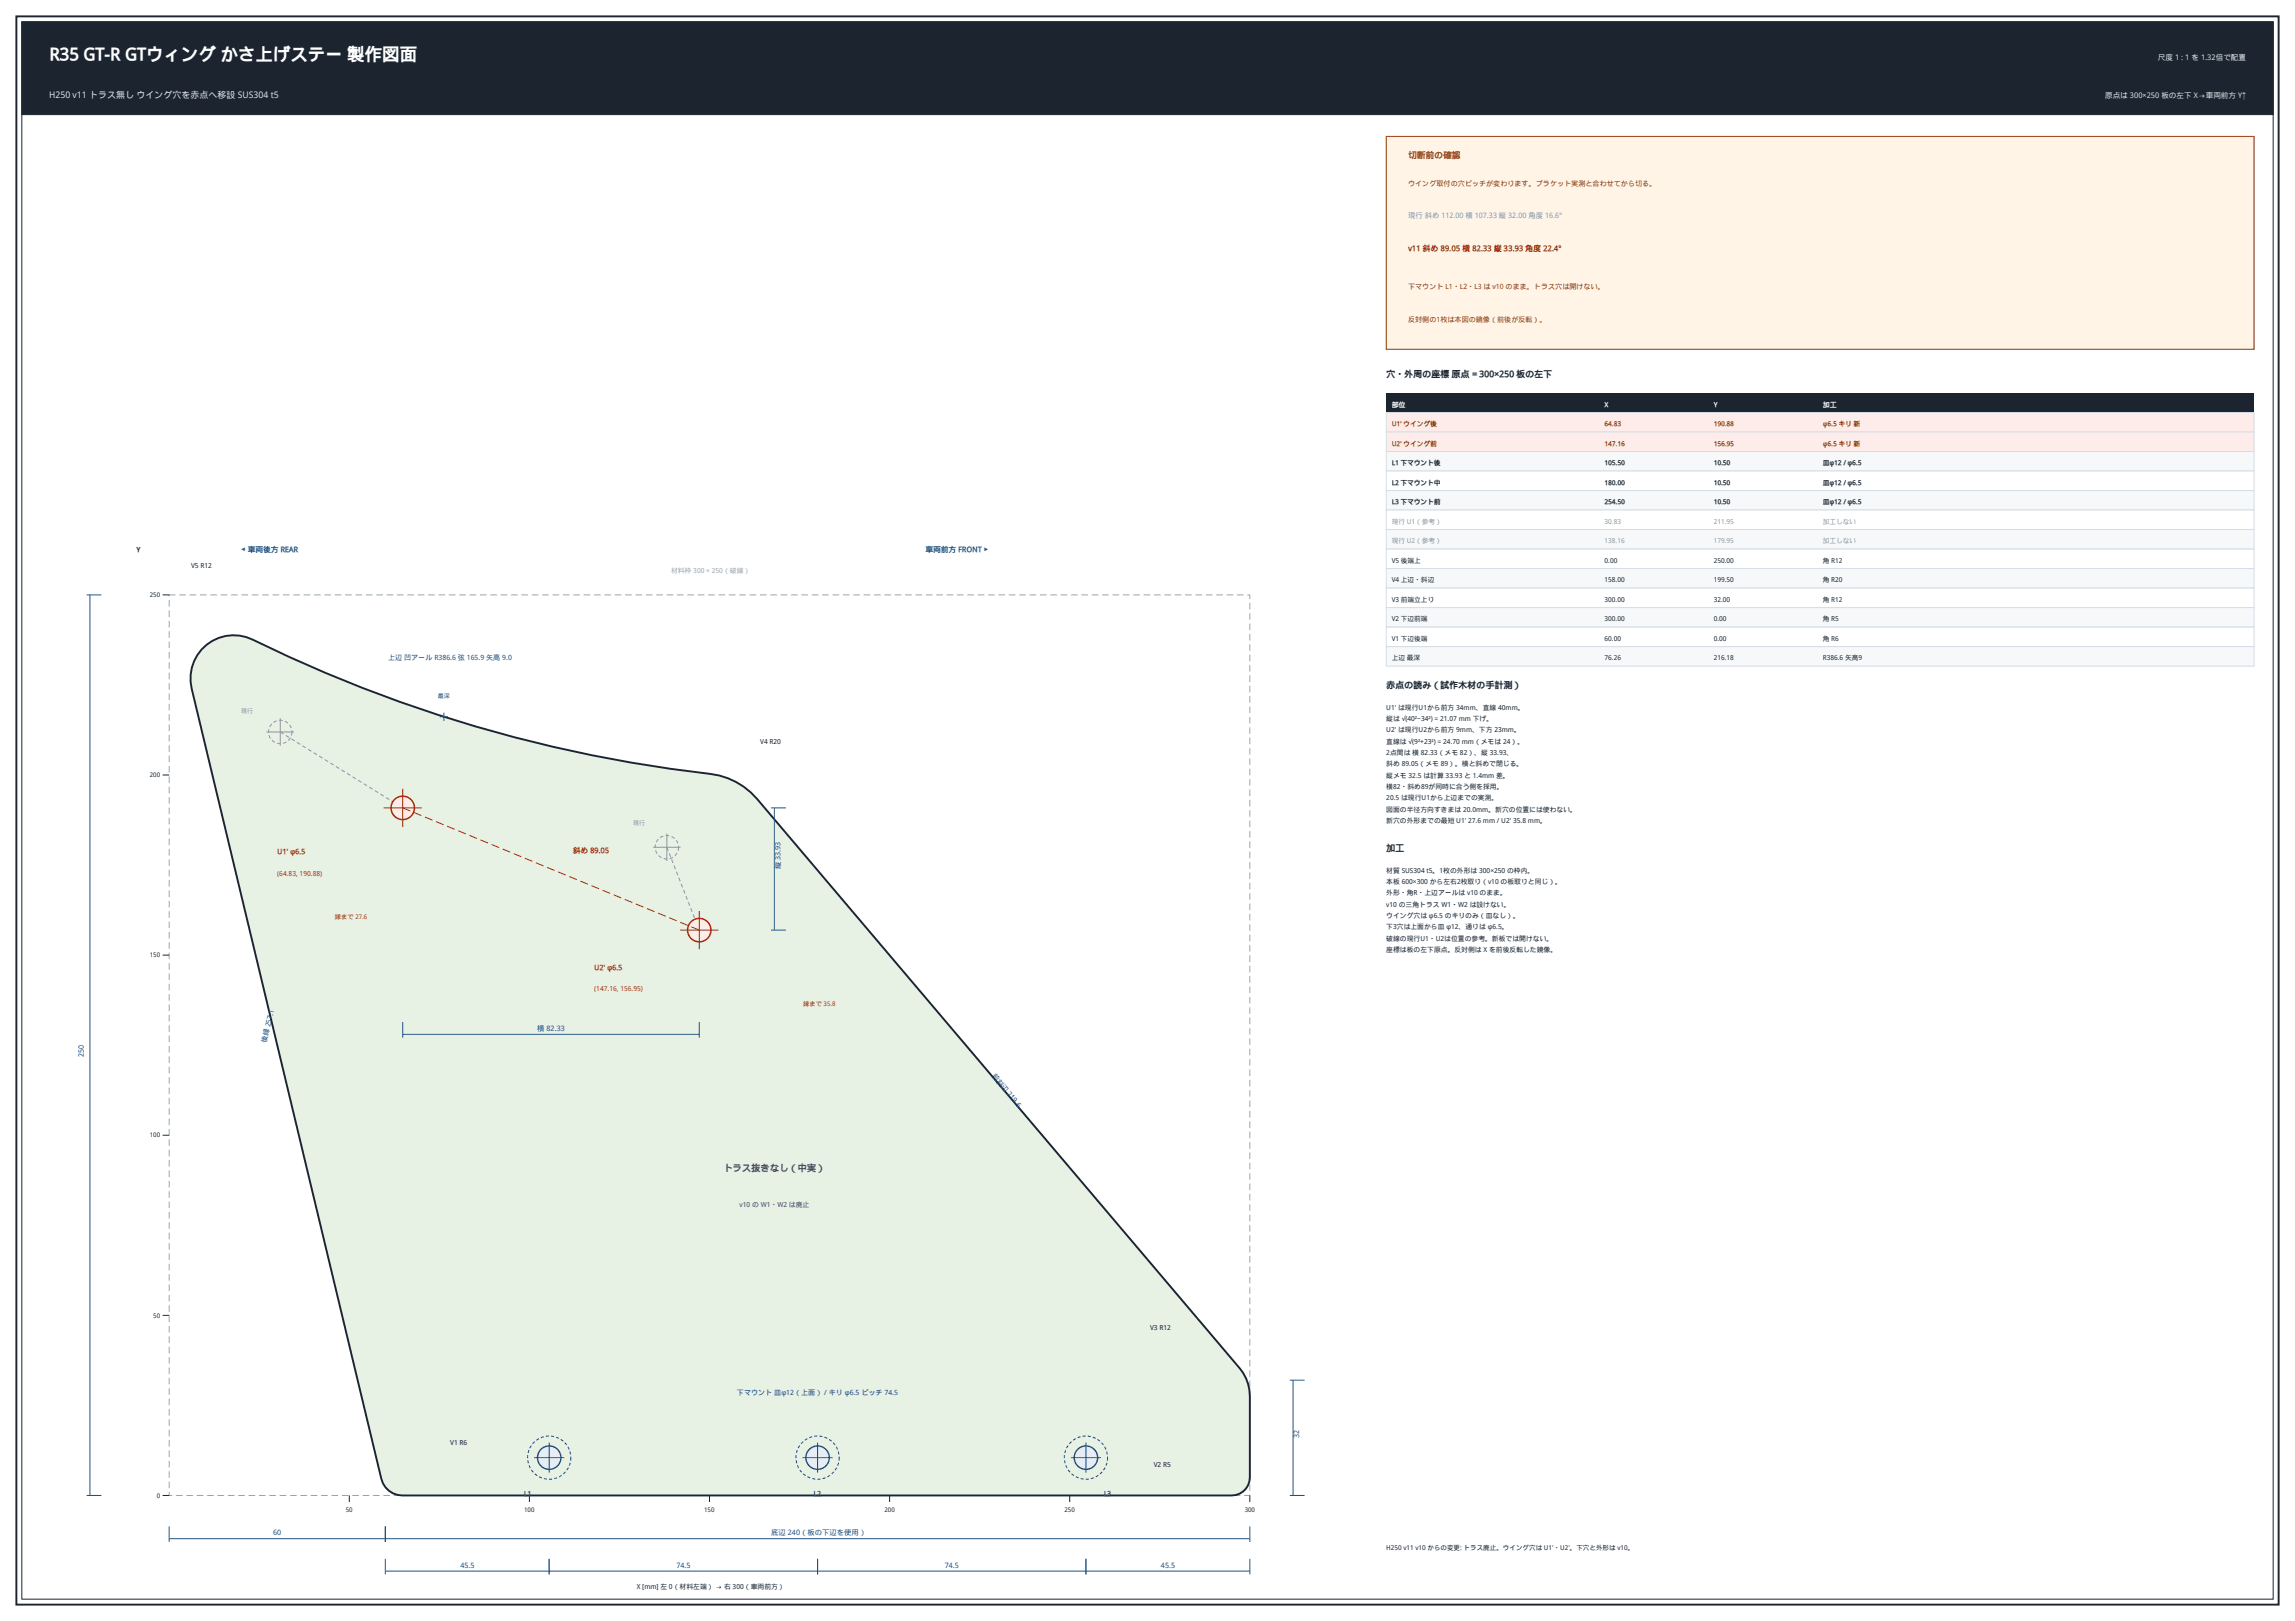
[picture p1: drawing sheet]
<svg xmlns="http://www.w3.org/2000/svg" width="841mm" height="594mm" viewBox="0 0 841 594" stroke-linecap="round" stroke-linejoin="round" font-family="sans-serif">
<defs><g id="words">
<text font-size="6.4" fill="#fff" x="18" y="22">R35 GT-R GTウィング かさ上げステー 製作図面</text>
<text font-size="3.4" fill="#3d6b45" x="265.1" y="429.2">トラス抜きなし（中実）</text>
<text font-size="3.3" fill="#d6deea" x="18" y="36">H250 v11 トラス無し ウイング穴を赤点へ移設 SUS304 t5</text>
<g font-size="3.3" fill="#1c2430">
<text x="508" y="138">穴・外周の座標 原点 = 300×250 板の左下</text>
<text x="508" y="252.1">赤点の読み（試作木材の手計測）</text>
<text x="508" y="311.7">加工</text>
</g>
<text font-size="3.2" fill="#8a4b08" x="516" y="58">切断前の確認</text>
<text font-size="2.9" fill="#b42318" x="516" y="92">v11 斜め 89.05 横 82.33 縦 33.93 角度 22.4°</text>
<g font-size="2.8" fill="#d6deea">
<text x="790.7" y="22">尺度 1 : 1 を 1.32倍で配置</text>
<text x="771.4" y="36">原点は 300×250 板の左下 X→車両前方 Y↑</text>
</g>
<g font-size="2.8" fill="#1a4f8b">
<text x="88.4" y="202.2">◀ 車両後方 REAR</text>
<text x="339.2" y="202.2">車両前方 FRONT ▶</text>
</g>
<text font-size="2.8" fill="#b42318" x="209.9" y="312.4">斜め 89.05</text>
<text font-size="2.7" fill="#8d96a3" x="516" y="80">現行 斜め 112.00 横 107.33 縦 32.00 角度 16.6°</text>
<g font-size="2.7" fill="#b42318">
<text x="101.6" y="313">U1' φ6.5</text>
<text x="217.8" y="355.3">U2' φ6.5</text>
</g>
<g font-size="2.7" fill="#1a4f8b">
<text x="286" y="318.4" transform="rotate(-90 286 318.4)">縦 33.93</text>
<text x="196.9" y="377.7">横 82.33</text>
<text x="30.8" y="387.3" transform="rotate(-90 30.8 387.3)">250</text>
<text x="476" y="526.9" transform="rotate(-90 476 526.9)">32</text>
<text x="100.1" y="562.5">60</text>
<text x="282.6" y="562.5">底辺 240（板の下辺を使用）</text>
<text x="168.7" y="574.4">45.5</text>
<text x="247.9" y="574.4">74.5</text>
<text x="346.2" y="574.4">74.5</text>
<text x="425.4" y="574.4">45.5</text>
</g>
<g font-size="2.6" fill="#8a4b08">
<text x="516" y="68">ウイング取付の穴ピッチが変わります。ブラケット実測と合わせてから切る。</text>
<text x="516" y="106">下マウント L1・L2・L3 は v10 のまま。トラス穴は開けない。</text>
<text x="516" y="118">反対側の1枚は本図の鏡像（前後が反転）。</text>
</g>
<text font-size="2.6" fill="#1c2430" x="50" y="202.2">Y</text>
<g font-size="2.6" fill="#1a4f8b">
<text x="142.2" y="241.8">上辺 凹アール R386.6 弦 165.9 矢高 9.0</text>
<text x="97.5" y="382.2" transform="rotate(-76 97.5 382.2)">後縁 257.1</text>
<text x="363.4" y="394.4" transform="rotate(50 363.4 394.4)">前斜辺 219.6</text>
</g>
<g font-size="2.6" fill="#1a5276">
<text x="270" y="511">下マウント 皿φ12（上面） / キリ φ6.5 ピッチ 74.5</text>
<text x="192" y="548.1">L1</text>
<text x="298.1" y="548.1">L2</text>
<text x="404.5" y="548.1">L3</text>
</g>
<g font-size="2.5" fill="#fff">
<text x="510" y="149">部位</text>
<text x="588" y="149">X</text>
<text x="628" y="149">Y</text>
<text x="668" y="149">加工</text>
</g>
<g font-size="2.5" fill="#b42318">
<text x="510" y="156.1">U1' ウイング後</text>
<text x="588" y="156.1">64.83</text>
<text x="628" y="156.1">190.88</text>
<text x="668" y="156.1">φ6.5 キリ 新</text>
<text x="510" y="163.3">U2' ウイング前</text>
<text x="588" y="163.3">147.16</text>
<text x="628" y="163.3">156.95</text>
<text x="668" y="163.3">φ6.5 キリ 新</text>
<text x="101.6" y="321">(64.83, 190.88)</text>
<text x="217.8" y="363.2">(147.16, 156.95)</text>
</g>
<g font-size="2.5" fill="#1c2430">
<text x="510" y="170.4">L1 下マウント後</text>
<text x="588" y="170.4">105.50</text>
<text x="628" y="170.4">10.50</text>
<text x="668" y="170.4">皿φ12 / φ6.5</text>
<text x="510" y="177.6">L2 下マウント中</text>
<text x="588" y="177.6">180.00</text>
<text x="628" y="177.6">10.50</text>
<text x="668" y="177.6">皿φ12 / φ6.5</text>
<text x="510" y="184.7">L3 下マウント前</text>
<text x="588" y="184.7">254.50</text>
<text x="628" y="184.7">10.50</text>
<text x="668" y="184.7">皿φ12 / φ6.5</text>
<text x="70" y="208">V5 R12</text>
<text x="510" y="206.2">V5 後端上</text>
<text x="588" y="206.2">0.00</text>
<text x="628" y="206.2">250.00</text>
<text x="668" y="206.2">角 R12</text>
<text x="510" y="213.4">V4 上辺・斜辺</text>
<text x="588" y="213.4">158.00</text>
<text x="628" y="213.4">199.50</text>
<text x="668" y="213.4">角 R20</text>
<text x="510" y="220.5">V3 前端立上り</text>
<text x="588" y="220.5">300.00</text>
<text x="628" y="220.5">32.00</text>
<text x="668" y="220.5">角 R12</text>
<text x="510" y="227.7">V2 下辺前端</text>
<text x="588" y="227.7">300.00</text>
<text x="628" y="227.7">0.00</text>
<text x="668" y="227.7">角 R5</text>
<text x="510" y="234.8">V1 下辺後端</text>
<text x="588" y="234.8">60.00</text>
<text x="628" y="234.8">0.00</text>
<text x="668" y="234.8">角 R6</text>
<text x="510" y="242">上辺 最深</text>
<text x="588" y="242">76.26</text>
<text x="628" y="242">216.18</text>
<text x="668" y="242">R386.6 矢高9</text>
<text x="508" y="260.1">U1' は現行U1から前方 34mm、直線 40mm。</text>
<text x="508" y="264.2">縦は √(40²−34²) = 21.07 mm 下げ。</text>
<text x="508" y="268.4">U2' は現行U2から前方 9mm、下方 23mm。</text>
<text x="278.6" y="272.7">V4 R20</text>
<text x="508" y="272.5">直線は √(9²+23²) = 24.70 mm（メモは 24）。</text>
<text x="508" y="276.7">2点間は 横 82.33（メモ 82）、縦 33.93、</text>
<text x="508" y="280.8">斜め 89.05（メモ 89）。横と斜めで閉じる。</text>
<text x="508" y="285">縦メモ 32.5 は計算 33.93 と 1.4mm 差。</text>
<text x="508" y="289.1">横82・斜め89が同時に合う側を採用。</text>
<text x="508" y="293.3">20.5 は現行U1から上辺までの実測。</text>
<text x="508" y="297.4">図面の半径方向すきまは 20.0mm。新穴の位置には使わない。</text>
<text x="508" y="301.6">新穴の外形までの最短 U1' 27.6 mm / U2' 35.8 mm。</text>
<text x="508" y="319.8">材質 SUS304 t5。1枚の外形は 300×250 の枠内。</text>
<text x="508" y="323.9">本板 600×300 から左右2枚取り（v10 の板取りと同じ）。</text>
<text x="508" y="328.1">外形・角R・上辺アールは v10 のまま。</text>
<text x="508" y="332.2">v10 の三角トラス W1・W2 は設けない。</text>
<text x="508" y="336.4">ウイング穴は φ6.5 のキリのみ（皿なし）。</text>
<text x="508" y="340.5">下3穴は上面から皿 φ12、通りは φ6.5。</text>
<text x="508" y="344.7">破線の現行U1・U2は位置の参考。新板では開けない。</text>
<text x="508" y="348.8">座標は板の左下原点。反対側は X を前後反転した鏡像。</text>
<text x="421.4" y="487.3">V3 R12</text>
<text x="165" y="529.5">V1 R6</text>
<text x="422.8" y="537.4">V2 R5</text>
<text x="233.3" y="582.3">X [mm] 左 0（材料左端） → 右 300（車両前方）</text>
</g>
<g font-size="2.5" fill="#8d96a3">
<text x="510" y="191.9">現行 U1（参考）</text>
<text x="588" y="191.9">30.83</text>
<text x="628" y="191.9">211.95</text>
<text x="668" y="191.9">加工しない</text>
<text x="510" y="199">現行 U2（参考）</text>
<text x="588" y="199">138.16</text>
<text x="628" y="199">179.95</text>
<text x="668" y="199">加工しない</text>
</g>
<text font-size="2.5" fill="#9aa6b2" x="245.9" y="210.1">材料枠 300 × 250（破線）</text>
<text font-size="2.5" fill="#3d6b45" x="271" y="442.4">v10 の W1・W2 は廃止</text>
<text font-size="2.4" fill="#1c2430" x="508" y="568">H250 v11 v10 からの変更: トラス廃止。ウイング穴は U1'・U2'。下穴と外形は v10。</text>
<g font-size="2.3" fill="#1c2430">
<text x="54.9" y="218.8">250</text>
<text x="54.9" y="284.8">200</text>
<text x="54.9" y="350.8">150</text>
<text x="54.9" y="416.8">100</text>
<text x="56.2" y="482.8">50</text>
<text x="57.4" y="548.8">0</text>
<text x="126.7" y="554.2">50</text>
<text x="192.1" y="554.2">100</text>
<text x="258.1" y="554.2">150</text>
<text x="324.1" y="554.2">200</text>
<text x="390.1" y="554.2">250</text>
<text x="456.1" y="554.2">300</text>
</g>
<g font-size="2.3" fill="#b42318">
<text x="122.7" y="336.8">縁まで 27.6</text>
<text x="294.3" y="368.5">縁まで 35.8</text>
</g>
<text font-size="2.2" fill="#1a4f8b" x="160.5" y="255.6">最深</text>
<g font-size="2.2" fill="#8d96a3">
<text x="88.4" y="261.2">現行</text>
<text x="232.1" y="302.5">現行</text>
</g>
</g></defs>
<path d="M6 6h829v582h-829z" fill="none" stroke="#1c2430" stroke-width=".7" stroke-linecap="butt"/>
<path d="M8 8h825v578h-825z" fill="none" stroke="#1c2430" stroke-width=".37"/>
<path d="M8 8h825v34h-825z" fill="#1c2430" stroke="#1c2430" stroke-width=".37"/>
<path d="M62 218h396v330h-396z" fill="none" stroke="#9aa6b2" stroke-width=".37" stroke-dasharray="2.2 1.6"/>
<path d="M73.9 238a15.8 15.8 0 0 1 18.7-3.6 510.5 510.5 0 0 0 167.7 49.2 26.5 26.5 0 0 1 17.1 9.2l176.8 208.5a15.8 15.8 0 0 1 3.8 10.3v29.8a6.6 6.6 0 0 1-6.6 6.6h-304a7.9 7.9 0 0 1-7.7-6.1l-69.5-289.6a15.9 15.9 0 0 1 3.7-14.3z" fill="#e7f2e4" stroke="#1c2430" stroke-width=".7"/>
<path d="M59.6 218h2.4M59.6 284h2.4M59.6 350h2.4M59.6 416h2.4M59.6 482h2.4M59.6 548h2.4M128 548v2.4M194 548v2.4M260 548v2.4M326 548v2.4M392 548v2.4M458 548v2.4" fill="none" stroke="#1c2430" stroke-width=".37"/>
<path d="M31.8 218h5.4M33 218v330M161.2 262.7h3M162.7 261.2v3M472.6 505.8h5.4M473.8 505.8v42.2M31.8 548h5.4M62 559.3v5.7M141.2 559.3v5.7M458 559.3v5.7M472.6 548h5.4M62 563.8h396" fill="none" stroke="#1a4f8b" stroke-width=".37"/>
<g fill="none" stroke="#8d96a3" stroke-width=".37" stroke-dasharray="1.3 .9" stroke-linecap="butt">
<circle cx="102.7" cy="268.2" r="4.3"/>
<circle cx="244.4" cy="310.5" r="4.3"/>
</g>
<path d="M97.7 268.2h10M102.7 263.2v10M239.4 310.5h10M244.4 305.5v10" fill="none" stroke="#8d96a3" stroke-width=".37"/>
<path d="M102.7 268.2l44.9 27.8M244.4 310.5l11.9 30.3" fill="none" stroke="#8d96a3" stroke-width=".37" stroke-dasharray="1.4 1" stroke-linecap="butt"/>
<circle cx="147.6" cy="296" r="4.3" fill="#fde8e6" stroke="#b42318" stroke-width=".55"/>
<path d="M140.6 296h14M147.6 289v14" fill="none" stroke="#b42318" stroke-width=".37"/>
<circle cx="256.2" cy="340.8" r="4.3" fill="#fde8e6" stroke="#b42318" stroke-width=".55"/>
<path d="M256.3 333.8v14M249.2 340.8h14" fill="none" stroke="#b42318" stroke-width=".37"/>
<path d="M147.6 296l108.7 44.8" fill="none" stroke="#b42318" stroke-width=".37" stroke-dasharray="3 1.4" stroke-linecap="butt"/>
<path d="M282.6 296h5.4M283.8 296v44.8M282.6 340.8h5.4M147.6 379h108.7M147.6 374.5v5.7M256.3 374.5v5.7" fill="none" stroke="#1a4f8b" stroke-width=".37"/>
<circle cx="201.3" cy="534.1" r="7.9" fill="none" stroke="#1a5276" stroke-width=".37" stroke-dasharray="1.1 .8" stroke-linecap="butt"/>
<circle cx="201.3" cy="534.1" r="4.3" fill="#e4eef8" stroke="#1a5276" stroke-width=".5"/>
<path d="M195.8 534.1h11M201.3 528.6v11" fill="none" stroke="#1a5276" stroke-width=".37"/>
<circle cx="299.6" cy="534.1" r="7.9" fill="none" stroke="#1a5276" stroke-width=".37" stroke-dasharray="1.1 .8" stroke-linecap="butt"/>
<circle cx="299.6" cy="534.1" r="4.3" fill="#e4eef8" stroke="#1a5276" stroke-width=".5"/>
<path d="M294.1 534.1h11M299.6 528.6v11" fill="none" stroke="#1a5276" stroke-width=".37"/>
<circle cx="397.9" cy="534.1" r="7.9" fill="none" stroke="#1a5276" stroke-width=".37" stroke-dasharray="1.1 .8" stroke-linecap="butt"/>
<circle cx="397.9" cy="534.1" r="4.3" fill="#e4eef8" stroke="#1a5276" stroke-width=".5"/>
<path d="M392.4 534.1h11M397.9 528.6v11" fill="none" stroke="#1a5276" stroke-width=".37"/>
<path d="M141.2 575.7h316.8M141.2 571.2v5.7M201.3 571.2v5.7M299.6 571.2v5.7M397.9 571.2v5.7M458 571.2v5.7" fill="none" stroke="#1a4f8b" stroke-width=".37"/>
<path d="M508 50h318v78h-318z" fill="#fff4e5" stroke="#8a4b08" stroke-width=".4"/>
<path d="M508 144h318v7.2h-318z" fill="#1c2430"/>
<g fill="#fdecea" stroke="#d5dde6" stroke-width=".37">
<path d="M508 151.2h318v7.1h-318z"/>
<path d="M508 158.3h318v7.2h-318z"/>
</g>
<path d="M508 165.4h318v7.2h-318z" fill="#f7f8fa" stroke="#d5dde6" stroke-width=".37"/>
<path d="M508 172.6h318v7.2h-318z" fill="#fff" stroke="#d5dde6" stroke-width=".37"/>
<path d="M508 179.7h318v7.2h-318z" fill="#f7f8fa" stroke="#d5dde6" stroke-width=".37"/>
<path d="M508 186.9h318v7.2h-318z" fill="#fff" stroke="#d5dde6" stroke-width=".37"/>
<path d="M508 194h318v7.2h-318z" fill="#f7f8fa" stroke="#d5dde6" stroke-width=".37"/>
<path d="M508 201.2h318v7.2h-318z" fill="#fff" stroke="#d5dde6" stroke-width=".37"/>
<path d="M508 208.3h318v7.2h-318z" fill="#f7f8fa" stroke="#d5dde6" stroke-width=".37"/>
<path d="M508 215.5h318v7.2h-318z" fill="#fff" stroke="#d5dde6" stroke-width=".37"/>
<path d="M508 222.6h318v7.2h-318z" fill="#f7f8fa" stroke="#d5dde6" stroke-width=".37"/>
<path d="M508 229.8h318v7.2h-318z" fill="#fff" stroke="#d5dde6" stroke-width=".37"/>
<path d="M508 236.9h318v7.2h-318z" fill="#f7f8fa" stroke="#d5dde6" stroke-width=".37"/>
<use href="#words"/>
</svg>
